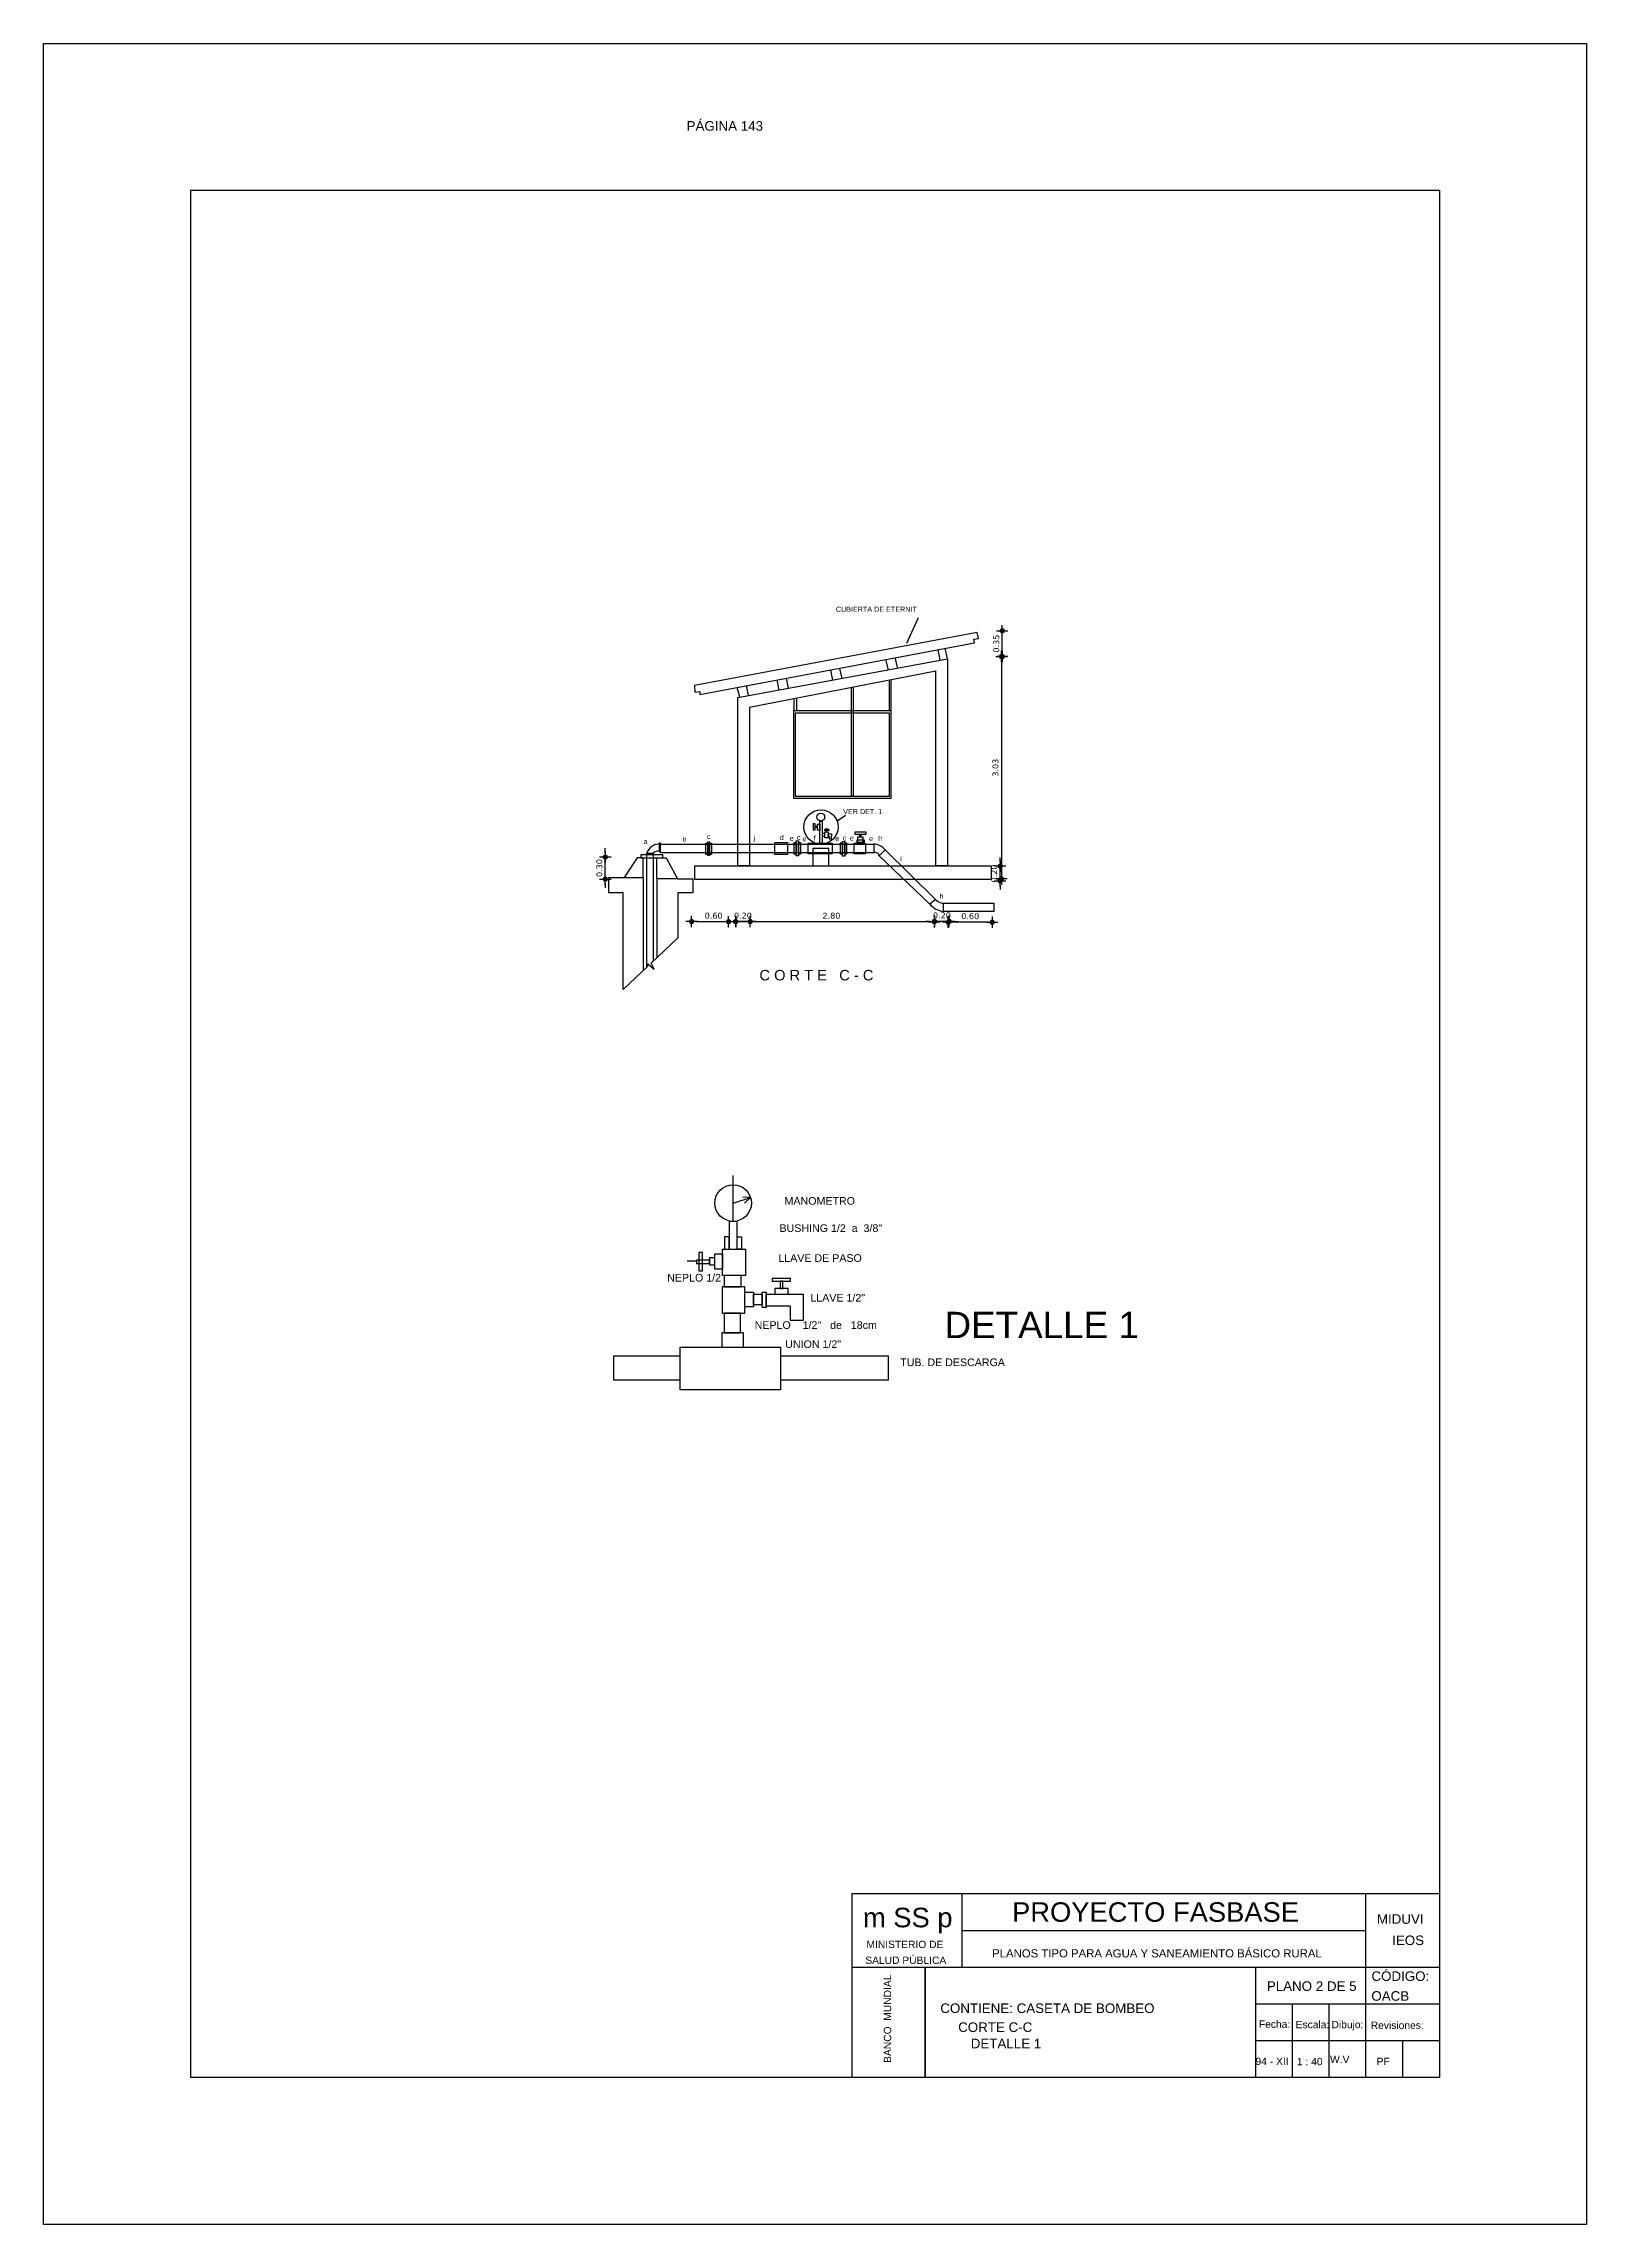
# Model space of a CAD drawing. Header units: metres. Extents: x 2413 to 4131, y 3282 to 4239.
# Drawn here: x 2845.32 to 2866.32, y 4207.31 to 4237.01 of the extents above; entities that cross this region are included whole.
import ezdxf
from ezdxf.enums import TextEntityAlignment as Align

# ---------------------------------------------------------------- set-up
doc = ezdxf.new("R2010")
doc.units = ezdxf.units.M
for name, color, linetype in [('Cota', 7, 'Continuous'), ('Cotas', 7, 'Continuous'), ('Dibujo', 7, 'Continuous'), ('Plano', 1, 'Continuous'), ('Texto', 170, 'Continuous')]:
    doc.layers.add(name, color=color, linetype=linetype)
doc.styles.add('Annotative', font='arial.ttf')
doc.styles.get("Standard").update_dxf_attribs({"font": 'arial.ttf'})
doc.styles.add('verdana', font='verdana.ttf')
doc.dimstyles.new('ISO', dxfattribs={"dimtxt": 0.08, "dimasz": 0.06, "dimexe": 0.1, "dimexo": 0.1, "dimgap": 0.04, "dimtad": 1, "dimzin": 1, "dimdsep": 46, "dimtxsty": 'verdana', "dimblk1": 'PAB', "dimblk2": 'PAB', "dimsah": 1, "dimcen": 0, "dimse1": 1, "dimse2": 1, "dimclrd": 7, "dimclre": 8, "dimclrt": 7, "dimadec": 0, "dimazin": 0, "dimtfac": 1, "dimtix": 1, "dimtmove": 0, "dimatfit": 3, "dimldrblk": 'PAB', "dimfxl": 0.1, "dimtvp": 1, "dimtolj": 1, "dimtzin": 1, "dimarcsym": 0})

msp = doc.modelspace()

# ---------------------------------------------------------------- texts
at = {"layer": 'Dibujo', "color": 0, "linetype": 'ByBlock'}
for s, height, p in [('m SS p', 0.2662, (2856.47, 4211.36)), ('PROYECTO FASBASE', 0.26624, (2858.5, 4211.435)), ('PLANOS TIPO PARA AGUA Y SANEAMIENTO BÁSICO RURAL', 0.11076, (2858.228, 4210.95))]:
    msp.add_text(s, height=height, dxfattribs=at).set_placement(p)
at = {"layer": 'Dibujo', "color": 0, "linetype": 'ByBlock', "style": 'Annotative'}
for s, p in [('MIDUVI', (2863.466, 4211.408)), ('IEOS', (2863.674, 4211.118)), ('PLANO 2 DE 5', (2861.968, 4210.494)), ('CÓDIGO:', (2863.392, 4210.63)), ('CONTIENE: CASETA DE BOMBEO', (2857.523, 4210.193)), ('OACB', (2863.391, 4210.36))]:
    msp.add_text(s, height=0.13, dxfattribs=at).set_placement(p)
at = {"layer": 'Dibujo', "color": 0, "linetype": 'ByBlock'}
for s, p in [('MINISTERIO DE', (2857.041, 4211.077)), ('SALUD PÚBLICA', (2857.053, 4210.861)), ('Fecha:', (2862.072, 4209.991)), ('Escala:', (2862.589, 4209.986)), ('Dibujo:', (2863.065, 4209.986)), ('Revisiones:', (2863.743, 4209.976)), ('94 - XII', (2862.039, 4209.485)), ('1 : 40', (2862.552, 4209.482)), ('W.V', (2862.96, 4209.51)), ('PF', (2863.552, 4209.483))]:
    msp.add_text(s, height=0.1, dxfattribs=at).set_placement(p, align=Align.CENTER)
msp.add_text('BANCO  MUNDIAL', height=0.1, rotation=90, dxfattribs=at).set_placement((2856.854, 4210.115), align=Align.CENTER)
at = {"layer": 'Dibujo', "color": 0, "linetype": 'ByBlock', "char_height": 0.13, "attachment_point": 1}
for s, insert, width in [('PÁGINA 143', (2854.07, 4235.958), 2.90393), ('CORTE C-C', (2857.766, 4210.065), 3.26575), ('DETALLE 1', (2857.938, 4209.842), 3.26575)]:
    msp.add_mtext(s, dxfattribs=dict(at, insert=insert, width=width))
at = {"layer": 'Texto'}
for s, height, p in [('CUBIERTA DE ETERNIT', 0.06998, (2856.101, 4229.276)), ('VER DET. 1', 0.07, (2856.201, 4226.52)), ('a', 0.07, (2853.485, 4226.113)), ('b', 0.07, (2854.012, 4226.144)), ('c', 0.07, (2854.347, 4226.183)), ('j', 0.07, (2854.979, 4226.162)), ('d', 0.07, (2855.339, 4226.168)), ('e', 0.07, (2855.473, 4226.155)), ('c', 0.07, (2855.571, 4226.168)), ('e', 0.07, (2855.647, 4226.151)), ('f', 0.07, (2855.799, 4226.158)), ('e', 0.07, (2856.092, 4226.153)), ('c', 0.07, (2856.195, 4226.161)), ('e', 0.07, (2856.292, 4226.16)), ('e', 0.07, (2856.553, 4226.152)), ('h', 0.07, (2856.679, 4226.155)), ('i', 0.07, (2856.977, 4225.878)), ('h', 0.07, (2857.512, 4225.369)), ('C O R T E   C - C', 0.14282, (2855.061, 4224.256)), ('MANOMETRO', 0.1038, (2855.403, 4221.201)), ('BUSHING 1/2  a  3/8"', 0.1038, (2855.334, 4220.83)), ('LLAVE DE PASO', 0.1038, (2855.318, 4220.423)), ('NEPLO 1/2', 0.1038, (2853.805, 4220.155)), ('LLAVE 1/2"', 0.1038, (2855.754, 4219.882)), ('NEPLO    1/2"   de   18cm', 0.1038, (2854.996, 4219.51)), ('DETALLE 1', 0.3587, (2857.58, 4219.384)), ('UNION 1/2"', 0.1038, (2855.412, 4219.25)), ('TUB. DE DESCARGA', 0.1038, (2856.977, 4219.003))]:
    msp.add_text(s, height=height, dxfattribs=at).set_placement(p)

# ---------------------------------------------------------------- blocks, each defined once
blk = doc.blocks.new('PAB')
at = {"layer": 'Cotas'}
for p, q in [((-1.3, 0), (1.3, 0)), ((0, 1.3), (0, -1.3))]:
    blk.add_line(p, q, dxfattribs=at)
at = {"layer": 'Cotas', "const_width": 0.6}
blk.add_lwpolyline([(-0.3, 0, 1), (0.3, 0, 1)], format="xyb", close=True, dxfattribs=at)
blk = doc.blocks.new('*D839')
at = {"layer": 'Cota', "color": 7, "lineweight": -2, "transparency": 16777216}
for p, q in [((2852.963, 4225.996), (2852.963, 4226.056)), ((2852.963, 4225.636), (2852.963, 4225.936)), ((2852.963, 4225.576), (2852.963, 4225.516))]:
    blk.add_line(p, q, dxfattribs=at)
at = {"layer": 'Defpoints', "color": 0, "transparency": 16777216}
for p in [(2852.958, 4225.936), (2852.963, 4225.936), (2852.958, 4225.636)]:
    blk.add_point(p, dxfattribs=at)
at = {"layer": 'Cota', "color": 7, "lineweight": -2, "transparency": 16777216, "xscale": 0.06, "yscale": 0.06, "zscale": 0.06}
for p, rotation in [((2852.963, 4225.936), 270), ((2852.963, 4225.636), 90)]:
    blk.add_blockref('PAB', p, dxfattribs=dict(at, rotation=rotation))
at = {"layer": 'Cota', "color": 7, "transparency": 16777216, "insert": (2852.882, 4225.786), "char_height": 0.08, "attachment_point": 5, "rotation": 90, "style": 'verdana'}
blk.add_mtext('\\A1;0.30', dxfattribs=at)
blk = doc.blocks.new('*D840')
at = {"layer": 'Cota', "color": 7, "lineweight": -2, "transparency": 16777216}
blk.add_line((2854.198, 4225.057), (2854.678, 4225.057), dxfattribs=at)
at = {"layer": 'Defpoints', "color": 0, "transparency": 16777216}
for p in [(2854.138, 4225.057), (2854.738, 4225.057), (2854.738, 4225.057)]:
    blk.add_point(p, dxfattribs=at)
at = {"layer": 'Cota', "color": 7, "lineweight": -2, "transparency": 16777216, "xscale": 0.06, "yscale": 0.06, "zscale": 0.06, "rotation": 180}
blk.add_blockref('PAB', (2854.138, 4225.057), dxfattribs=at)
at = {"layer": 'Cota', "color": 7, "lineweight": -2, "transparency": 16777216, "xscale": 0.06, "yscale": 0.06, "zscale": 0.06}
blk.add_blockref('PAB', (2854.738, 4225.057), dxfattribs=at)
at = {"layer": 'Cota', "color": 7, "transparency": 16777216, "insert": (2854.438, 4225.138), "char_height": 0.08, "attachment_point": 5, "style": 'verdana'}
blk.add_mtext('\\A1;0.60', dxfattribs=at)
blk = doc.blocks.new('*D841')
at = {"layer": 'Cota', "color": 7, "lineweight": -2, "transparency": 16777216}
for p, q in [((2854.676, 4225.057), (2854.616, 4225.057)), ((2854.936, 4225.057), (2854.736, 4225.057)), ((2854.996, 4225.057), (2855.056, 4225.057))]:
    blk.add_line(p, q, dxfattribs=at)
at = {"layer": 'Defpoints', "color": 0, "transparency": 16777216}
for p in [(2854.736, 4225.065), (2854.736, 4225.057), (2854.936, 4225.065)]:
    blk.add_point(p, dxfattribs=at)
at = {"layer": 'Cota', "color": 7, "lineweight": -2, "transparency": 16777216, "xscale": 0.06, "yscale": 0.06, "zscale": 0.06}
blk.add_blockref('PAB', (2854.736, 4225.057), dxfattribs=at)
at = {"layer": 'Cota', "color": 7, "lineweight": -2, "transparency": 16777216, "xscale": 0.06, "yscale": 0.06, "zscale": 0.06, "rotation": 180}
blk.add_blockref('PAB', (2854.936, 4225.057), dxfattribs=at)
at = {"layer": 'Cota', "color": 7, "transparency": 16777216, "insert": (2854.836, 4225.138), "char_height": 0.08, "attachment_point": 5, "style": 'verdana'}
blk.add_mtext('\\A1;0.20', dxfattribs=at)
blk = doc.blocks.new('*D842')
at = {"layer": 'Cota', "color": 7, "lineweight": -2, "transparency": 16777216}
blk.add_line((2857.381, 4225.055), (2854.701, 4225.055), dxfattribs=at)
at = {"layer": 'Defpoints', "color": 0, "transparency": 16777216}
for p in [(2854.641, 4225.055), (2854.641, 4225.055), (2857.441, 4225.055)]:
    blk.add_point(p, dxfattribs=at)
at = {"layer": 'Cota', "color": 7, "lineweight": -2, "transparency": 16777216, "xscale": 0.06, "yscale": 0.06, "zscale": 0.06, "rotation": 180}
blk.add_blockref('PAB', (2854.641, 4225.055), dxfattribs=at)
at = {"layer": 'Cota', "color": 7, "lineweight": -2, "transparency": 16777216, "xscale": 0.06, "yscale": 0.06, "zscale": 0.06}
blk.add_blockref('PAB', (2857.441, 4225.055), dxfattribs=at)
at = {"layer": 'Cota', "color": 7, "transparency": 16777216, "insert": (2856.041, 4225.137), "char_height": 0.08, "attachment_point": 5, "style": 'verdana'}
blk.add_mtext('\\A1;2.80', dxfattribs=at)
blk = doc.blocks.new('*D843')
at = {"layer": 'Cota', "color": 7, "lineweight": -2, "transparency": 16777216}
for p, q in [((2857.385, 4225.06), (2857.325, 4225.06)), ((2857.645, 4225.06), (2857.445, 4225.06)), ((2857.705, 4225.06), (2857.765, 4225.06))]:
    blk.add_line(p, q, dxfattribs=at)
at = {"layer": 'Defpoints', "color": 0, "transparency": 16777216}
for p in [(2857.445, 4225.06), (2857.445, 4225.058), (2857.645, 4225.058)]:
    blk.add_point(p, dxfattribs=at)
at = {"layer": 'Cota', "color": 7, "lineweight": -2, "transparency": 16777216, "xscale": 0.06, "yscale": 0.06, "zscale": 0.06}
blk.add_blockref('PAB', (2857.445, 4225.06), dxfattribs=at)
at = {"layer": 'Cota', "color": 7, "lineweight": -2, "transparency": 16777216, "xscale": 0.06, "yscale": 0.06, "zscale": 0.06, "rotation": 180}
blk.add_blockref('PAB', (2857.645, 4225.06), dxfattribs=at)
at = {"layer": 'Cota', "color": 7, "transparency": 16777216, "insert": (2857.545, 4225.142), "char_height": 0.08, "attachment_point": 5, "style": 'verdana'}
blk.add_mtext('\\A1;0.20', dxfattribs=at)
blk = doc.blocks.new('*D844')
at = {"layer": 'Cota', "color": 7, "lineweight": -2, "transparency": 16777216}
blk.add_line((2858.17, 4225.048), (2857.69, 4225.048), dxfattribs=at)
at = {"layer": 'Defpoints', "color": 0, "transparency": 16777216}
for p in [(2857.63, 4225.048), (2857.63, 4225.048), (2858.23, 4225.048)]:
    blk.add_point(p, dxfattribs=at)
at = {"layer": 'Cota', "color": 7, "lineweight": -2, "transparency": 16777216, "xscale": 0.06, "yscale": 0.06, "zscale": 0.06, "rotation": 180}
blk.add_blockref('PAB', (2857.63, 4225.048), dxfattribs=at)
at = {"layer": 'Cota', "color": 7, "lineweight": -2, "transparency": 16777216, "xscale": 0.06, "yscale": 0.06, "zscale": 0.06}
blk.add_blockref('PAB', (2858.23, 4225.048), dxfattribs=at)
at = {"layer": 'Cota', "color": 7, "transparency": 16777216, "insert": (2857.93, 4225.13), "char_height": 0.08, "attachment_point": 5, "style": 'verdana'}
blk.add_mtext('\\A1;0.60', dxfattribs=at)
blk = doc.blocks.new('*D845')
at = {"layer": 'Cota', "color": 7, "lineweight": -2, "transparency": 16777216}
for p, q in [((2858.338, 4225.872), (2858.338, 4225.932)), ((2858.338, 4225.612), (2858.338, 4225.812)), ((2858.338, 4225.552), (2858.338, 4225.492))]:
    blk.add_line(p, q, dxfattribs=at)
at = {"layer": 'Defpoints', "color": 0, "transparency": 16777216}
for p in [(2858.338, 4225.812), (2858.338, 4225.812), (2858.338, 4225.612)]:
    blk.add_point(p, dxfattribs=at)
at = {"layer": 'Cota', "color": 7, "lineweight": -2, "transparency": 16777216, "xscale": 0.06, "yscale": 0.06, "zscale": 0.06}
for p, rotation in [((2858.338, 4225.812), 270), ((2858.338, 4225.612), 90)]:
    blk.add_blockref('PAB', p, dxfattribs=dict(at, rotation=rotation))
at = {"layer": 'Cota', "color": 7, "transparency": 16777216, "insert": (2858.257, 4225.712), "char_height": 0.08, "attachment_point": 5, "rotation": 90, "style": 'verdana'}
blk.add_mtext('\\A1;0.20', dxfattribs=at)
blk = doc.blocks.new('*D846')
at = {"layer": 'Cota', "color": 7, "lineweight": -2, "transparency": 16777216}
blk.add_line((2858.356, 4228.607), (2858.356, 4225.697), dxfattribs=at)
at = {"layer": 'Defpoints', "color": 0, "transparency": 16777216}
for p in [(2858.36, 4228.667), (2858.356, 4225.637), (2858.36, 4225.637)]:
    blk.add_point(p, dxfattribs=at)
at = {"layer": 'Cota', "color": 7, "lineweight": -2, "transparency": 16777216, "xscale": 0.06, "yscale": 0.06, "zscale": 0.06}
for p, rotation in [((2858.356, 4228.667), 90), ((2858.356, 4225.637), 270)]:
    blk.add_blockref('PAB', p, dxfattribs=dict(at, rotation=rotation))
at = {"layer": 'Cota', "color": 7, "transparency": 16777216, "insert": (2858.274, 4227.152), "char_height": 0.08, "attachment_point": 5, "rotation": 90, "style": 'verdana'}
blk.add_mtext('\\A1;3.03', dxfattribs=at)
blk = doc.blocks.new('*D847')
at = {"layer": 'Cota', "color": 7, "lineweight": -2, "transparency": 16777216}
blk.add_line((2858.366, 4228.727), (2858.366, 4228.957), dxfattribs=at)
at = {"layer": 'Defpoints', "color": 0, "transparency": 16777216}
for p in [(2858.356, 4229.017), (2858.366, 4229.017), (2858.356, 4228.667)]:
    blk.add_point(p, dxfattribs=at)
at = {"layer": 'Cota', "color": 7, "lineweight": -2, "transparency": 16777216, "xscale": 0.06, "yscale": 0.06, "zscale": 0.06}
for p, rotation in [((2858.366, 4229.017), 90), ((2858.366, 4228.667), 270)]:
    blk.add_blockref('PAB', p, dxfattribs=dict(at, rotation=rotation))
at = {"layer": 'Cota', "color": 7, "transparency": 16777216, "insert": (2858.285, 4228.842), "char_height": 0.08, "attachment_point": 5, "rotation": 90, "style": 'verdana'}
blk.add_mtext('\\A1;0.35', dxfattribs=at)

# ---------------------------------------------------------------- dimensions: what is measured, and where the dimension line sits
at = {"layer": 'Cota'}
for base, p1, p2, picture, middle in [((2858.366, 4229.017), (2858.356, 4228.667), (2858.356, 4229.017), '*D847', (2858.285, 4228.842)), ((2858.356, 4225.637), (2858.36, 4228.667), (2858.36, 4225.637), '*D846', (2858.274, 4227.152)), ((2852.963, 4225.936), (2852.958, 4225.636), (2852.958, 4225.936), '*D839', (2852.882, 4225.786)), ((2858.338, 4225.812), (2858.338, 4225.612), (2858.338, 4225.812), '*D845', (2858.257, 4225.712))]:
    dim = msp.add_linear_dim(base=base, p1=p1, p2=p2, angle=90, dimstyle='ISO', dxfattribs=at)
    dim.commit()
    dim.dimension.update_dxf_attribs({"geometry": picture, "text_midpoint": middle})
for base, p1, p2, picture, middle in [((2854.738, 4225.057), (2854.138, 4225.057), (2854.738, 4225.057), '*D840', (2854.438, 4225.138)), ((2854.641, 4225.055), (2857.441, 4225.055), (2854.641, 4225.055), '*D842', (2856.041, 4225.137)), ((2854.736, 4225.057), (2854.936, 4225.065), (2854.736, 4225.065), '*D841', (2854.836, 4225.138)), ((2857.445, 4225.06), (2857.645, 4225.058), (2857.445, 4225.058), '*D843', (2857.545, 4225.142)), ((2857.63, 4225.048), (2858.23, 4225.048), (2857.63, 4225.048), '*D844', (2857.93, 4225.13))]:
    dim = msp.add_linear_dim(base=base, p1=p1, p2=p2, dimstyle='ISO', dxfattribs=at)
    dim.commit()
    dim.dimension.update_dxf_attribs({"geometry": picture, "text_midpoint": middle})

# ---------------------------------------------------------------- linework, layer by layer
at = {"layer": 'Dibujo', "color": 0, "linetype": 'ByBlock'}
for p, q in [((2845.317, 4237.014), (2866.317, 4237.014)), ((2845.317, 4207.314), (2845.317, 4237.014)), ((2845.317, 4237.014), (2848.317, 4237.014)), ((2845.317, 4237.014), (2847.817, 4237.014)), ((2866.317, 4237.014), (2866.317, 4207.314)), ((2847.317, 4235.014), (2847.317, 4209.314)), ((2864.317, 4235.014), (2847.317, 4235.014)), ((2864.317, 4235.014), (2864.317, 4209.314)), ((2856.317, 4211.814), (2856.317, 4209.314)), ((2864.317, 4211.814), (2856.317, 4211.814)), ((2857.817, 4211.814), (2857.817, 4210.814)), ((2863.317, 4209.314), (2863.317, 4211.814)), ((2863.317, 4211.314), (2857.817, 4211.314)), ((2864.317, 4210.814), (2856.317, 4210.814)), ((2857.317, 4210.814), (2857.317, 4209.314)), ((2857.317, 4209.314), (2857.317, 4210.814)), ((2861.817, 4209.314), (2861.817, 4210.814)), ((2864.317, 4210.314), (2861.817, 4210.314)), ((2862.317, 4209.314), (2862.317, 4210.314)), ((2862.817, 4209.314), (2862.817, 4210.314)), ((2864.317, 4209.814), (2861.817, 4209.814)), ((2863.817, 4209.314), (2863.817, 4209.814)), ((2864.317, 4209.314), (2847.317, 4209.314)), ((2866.317, 4207.314), (2845.317, 4207.314))]:
    msp.add_line(p, q, dxfattribs=at)
at = {"layer": 'Plano'}
for p, q in [((2858.023, 4228.996), (2854.177, 4228.273)), ((2858.042, 4228.912), (2858.023, 4228.996)), ((2854.249, 4228.151), (2857.989, 4228.855)), ((2857.488, 4228.764), (2857.518, 4228.615)), ((2857.621, 4228.634), (2857.591, 4228.78)), ((2857.98, 4228.903), (2858.042, 4228.912)), ((2857.989, 4228.855), (2857.98, 4228.903)), ((2854.767, 4228.108), (2857.621, 4228.634)), ((2854.927, 4227.976), (2857.463, 4228.473)), ((2856.028, 4228.48), (2856.055, 4228.345)), ((2856.152, 4228.502), (2856.183, 4228.369)), ((2856.779, 4228.625), (2856.814, 4228.485)), ((2856.903, 4228.65), (2856.939, 4228.509)), ((2854.177, 4228.273), (2854.181, 4228.181)), ((2854.181, 4228.181), (2854.25, 4228.192)), ((2854.25, 4228.192), (2854.25, 4228.151)), ((2854.793, 4228.113), (2854.759, 4228.247)), ((2854.914, 4228.135), (2854.885, 4228.271)), ((2855.299, 4228.349), (2855.324, 4228.21)), ((2855.423, 4228.372), (2855.454, 4228.235)), ((2856.234, 4226.5), (2856.118, 4226.423)), ((2856.692, 4225.951), (2856.772, 4226.032)), ((2856.772, 4226.032), (2857.457, 4225.359)), ((2853.398, 4225.924), (2853.22, 4225.657)), ((2853.479, 4225.924), (2853.398, 4225.924)), ((2853.479, 4225.657), (2853.479, 4225.924)), ((2853.479, 4225.924), (2853.793, 4225.924)), ((2853.665, 4225.641), (2853.665, 4225.925)), ((2853.793, 4225.925), (2853.946, 4225.641)), ((2857.38, 4225.293), (2856.692, 4225.951)), ((2853.009, 4225.447), (2853.009, 4225.657)), ((2853.009, 4225.657), (2853.479, 4225.657)), ((2853.204, 4225.447), (2853.009, 4225.447)), ((2853.204, 4224.131), (2853.204, 4225.447)), ((2853.479, 4225.657), (2853.479, 4224.39)), ((2853.946, 4225.641), (2853.665, 4225.641)), ((2853.665, 4225.641), (2853.665, 4224.565)), ((2853.946, 4225.641), (2854.155, 4225.641)), ((2854.155, 4225.45), (2853.951, 4225.45)), ((2853.951, 4225.45), (2853.951, 4224.834)), ((2854.155, 4225.641), (2854.155, 4225.45)), ((2857.457, 4225.359), (2857.38, 4225.293)), ((2853.951, 4224.834), (2853.588, 4224.492)), ((2853.543, 4224.45), (2853.204, 4224.131)), ((2853.543, 4224.45), (2853.543, 4224.483)), ((2853.543, 4224.483), (2853.627, 4224.409)), ((2853.627, 4224.409), (2853.588, 4224.492)), ((2854.703, 4220.974), (2854.703, 4221.601)), ((2854.703, 4221.223), (2854.94, 4221.299)), ((2854.94, 4221.299), (2854.834, 4221.302)), ((2854.94, 4221.299), (2854.859, 4221.224)), ((2854.203, 4220.432), (2854.079, 4220.432))]:
    msp.add_line(p, q, dxfattribs=at)
for points in [[(2857.621, 4228.634), (2857.621, 4225.815), (2857.463, 4225.815), (2857.463, 4228.473)], [(2854.927, 4227.976), (2854.927, 4225.815), (2854.767, 4225.815), (2854.767, 4228.108)], [(2855.53, 4228.095), (2855.53, 4227.93), (2855.569, 4227.93), (2855.569, 4228.102)], [(2856.336, 4228.253), (2856.336, 4226.765), (2856.316, 4226.765), (2856.316, 4228.249)], [(2856.849, 4228.353), (2856.849, 4227.93), (2856.832, 4227.93), (2856.832, 4228.35)], [(2856.012, 4226.22), (2855.996, 4226.22), (2855.996, 4226.252), (2856.04, 4226.252), (2856.04, 4226.22)], [(2856.012, 4226.22), (2856.012, 4226.186), (2856.04, 4226.186), (2856.04, 4226.22)], [(2853.526, 4224.434), (2853.526, 4225.987), (2853.614, 4225.987), (2853.614, 4224.517)], [(2855.485, 4219.821), (2855.151, 4219.821), (2855.151, 4219.982), (2855.485, 4219.982)], [(2855.485, 4219.982), (2855.657, 4219.982), (2855.657, 4219.626), (2855.485, 4219.626), (2855.485, 4219.821)], [(2853.982, 4218.812), (2853.08, 4218.812), (2853.08, 4219.145), (2853.982, 4219.145)], [(2855.346, 4219.145), (2856.814, 4219.145), (2856.814, 4218.812), (2855.346, 4218.812)]]:
    msp.add_lwpolyline(points, dxfattribs=at)
for points in [[(2855.53, 4227.93), (2856.849, 4227.93), (2856.849, 4226.732), (2855.53, 4226.732)], [(2856.831, 4227.894), (2855.546, 4227.894), (2855.546, 4226.765), (2856.831, 4226.765)], [(2855.814, 4226.304), (2855.796, 4226.304), (2855.796, 4226.394), (2855.814, 4226.394)], [(2855.853, 4226.352), (2855.814, 4226.352), (2855.814, 4226.341), (2855.853, 4226.341)], [(2855.882, 4226.3), (2855.853, 4226.3), (2855.853, 4226.382), (2855.882, 4226.382)], [(2855.913, 4226.126), (2855.882, 4226.126), (2855.882, 4226.426), (2855.913, 4226.426)], [(2855.945, 4226.302), (2856.011, 4226.302), (2856.011, 4226.312), (2855.945, 4226.312)], [(2855.97, 4226.279), (2855.976, 4226.279), (2855.976, 4226.324), (2855.97, 4226.324)], [(2853.698, 4226.018), (2853.712, 4226.018), (2853.712, 4226.127), (2853.698, 4226.127)], [(2853.712, 4226.113), (2856.62, 4226.113), (2856.62, 4225.995), (2853.712, 4225.995)], [(2854.333, 4226.127), (2854.359, 4226.127), (2854.359, 4225.972), (2854.333, 4225.972)], [(2854.359, 4226.145), (2854.382, 4226.145), (2854.382, 4225.956), (2854.359, 4225.956)], [(2854.382, 4226.127), (2854.408, 4226.127), (2854.408, 4225.972), (2854.382, 4225.972)], [(2855.271, 4226.135), (2855.442, 4226.135), (2855.442, 4225.969), (2855.271, 4225.969)], [(2855.535, 4226.132), (2855.561, 4226.132), (2855.561, 4225.977), (2855.535, 4225.977)], [(2855.561, 4226.159), (2855.594, 4226.159), (2855.594, 4225.954), (2855.561, 4225.954)], [(2855.594, 4226.132), (2855.62, 4226.132), (2855.62, 4225.977), (2855.594, 4225.977)], [(2855.726, 4226.126), (2856.05, 4226.126), (2856.05, 4225.98), (2855.726, 4225.98)], [(2855.786, 4225.815), (2856.005, 4225.815), (2856.005, 4226.053), (2855.786, 4226.053)], [(2855.913, 4226.221), (2855.95, 4226.221), (2855.95, 4226.255), (2855.913, 4226.255)], [(2855.95, 4226.279), (2855.996, 4226.279), (2855.996, 4226.196), (2855.95, 4226.196)], [(2856.165, 4226.128), (2856.191, 4226.128), (2856.191, 4225.973), (2856.165, 4225.973)], [(2856.191, 4226.149), (2856.222, 4226.149), (2856.222, 4225.95), (2856.191, 4225.95)], [(2856.222, 4226.128), (2856.248, 4226.128), (2856.248, 4225.973), (2856.222, 4225.973)], [(2856.505, 4225.981), (2856.349, 4225.981), (2856.349, 4226.127), (2856.505, 4226.127)], [(2856.36, 4226.249), (2856.515, 4226.249), (2856.515, 4226.275), (2856.36, 4226.275)], [(2856.49, 4226.167), (2856.386, 4226.167), (2856.386, 4226.138), (2856.49, 4226.138)], [(2856.47, 4226.127), (2856.4, 4226.127), (2856.4, 4226.209), (2856.47, 4226.209)], [(2856.44, 4226.209), (2856.429, 4226.209), (2856.429, 4226.249), (2856.44, 4226.249)], [(2853.447, 4225.924), (2853.747, 4225.924), (2853.747, 4225.965), (2853.447, 4225.965)], [(2854.18, 4225.815), (2858.216, 4225.815), (2858.216, 4225.629), (2854.18, 4225.629)], [(2857.567, 4225.308), (2858.25, 4225.308), (2858.25, 4225.194), (2857.567, 4225.194)], [(2854.647, 4220.594), (2854.759, 4220.594), (2854.759, 4220.974), (2854.647, 4220.974)], [(2854.586, 4220.594), (2854.647, 4220.594), (2854.647, 4220.762), (2854.586, 4220.762)], [(2854.759, 4220.762), (2854.819, 4220.762), (2854.819, 4220.594), (2854.759, 4220.594)], [(2854.383, 4220.448), (2854.203, 4220.448), (2854.203, 4220.401), (2854.383, 4220.401)], [(2854.238, 4220.301), (2854.288, 4220.301), (2854.288, 4220.552), (2854.238, 4220.552)], [(2854.456, 4220.478), (2854.383, 4220.478), (2854.383, 4220.383), (2854.456, 4220.383)], [(2854.556, 4220.325), (2854.456, 4220.325), (2854.456, 4220.533), (2854.556, 4220.533)], [(2854.87, 4220.235), (2854.556, 4220.235), (2854.556, 4220.594), (2854.87, 4220.594)], [(2854.554, 4219.722), (2854.862, 4219.722), (2854.862, 4220.082), (2854.554, 4220.082)], [(2854.582, 4220.082), (2854.812, 4220.082), (2854.812, 4220.235), (2854.582, 4220.235)], [(2855.234, 4220.161), (2855.486, 4220.161), (2855.486, 4220.196), (2855.234, 4220.196)], [(2855.341, 4220.059), (2855.378, 4220.059), (2855.378, 4220.161), (2855.341, 4220.161)], [(2854.862, 4220.009), (2854.98, 4220.009), (2854.98, 4219.809), (2854.862, 4219.809)], [(2854.98, 4219.985), (2855.098, 4219.985), (2855.098, 4219.837), (2854.98, 4219.837)], [(2855.098, 4220.011), (2855.151, 4220.011), (2855.151, 4219.801), (2855.098, 4219.801)], [(2855.269, 4219.982), (2855.451, 4219.982), (2855.451, 4220.059), (2855.269, 4220.059)], [(2854.583, 4219.455), (2854.804, 4219.455), (2854.804, 4219.722), (2854.583, 4219.722)], [(2853.982, 4219.262), (2855.346, 4219.262), (2855.346, 4218.68), (2853.982, 4218.68)], [(2854.547, 4219.262), (2854.842, 4219.262), (2854.842, 4219.455), (2854.547, 4219.455)]]:
    msp.add_lwpolyline(points, close=True, dxfattribs=at)
for centre, radius in [((2855.898, 4226.346), 0.233), ((2855.896, 4226.481), 0.0526), ((2854.703, 4221.223), 0.249)]:
    msp.add_circle(centre, radius, dxfattribs=at)
for centre, radius, start, end in [((2853.701, 4225.929), 0.184, 86.4757, 161.5596), ((2853.698, 4225.887), 0.131, 89.9508, 130.012), ((2856.606, 4225.902), 0.212, 38.1674, 86.1567), ((2856.638, 4225.943), 0.0547, 7.8746, 109.2738), ((2857.6, 4225.484), 0.291, 220.9339, 263.4657), ((2857.576, 4225.47), 0.163, 223.0359, 273.3753)]:
    msp.add_arc(centre, radius, start, end, dxfattribs=at)
at = {"layer": 'Texto'}
msp.add_line((2857.223, 4229.194), (2857.064, 4228.842), dxfattribs=at)

msp.set_redraw_order([(e.dxf.handle, doc.entitydb.next_handle()) for e in msp.query("TEXT MTEXT ATTDEF DIMENSION ARC_DIMENSION")])  # texts and dimensions are drawn at this point

doc.saveas('drawing.dxf')
